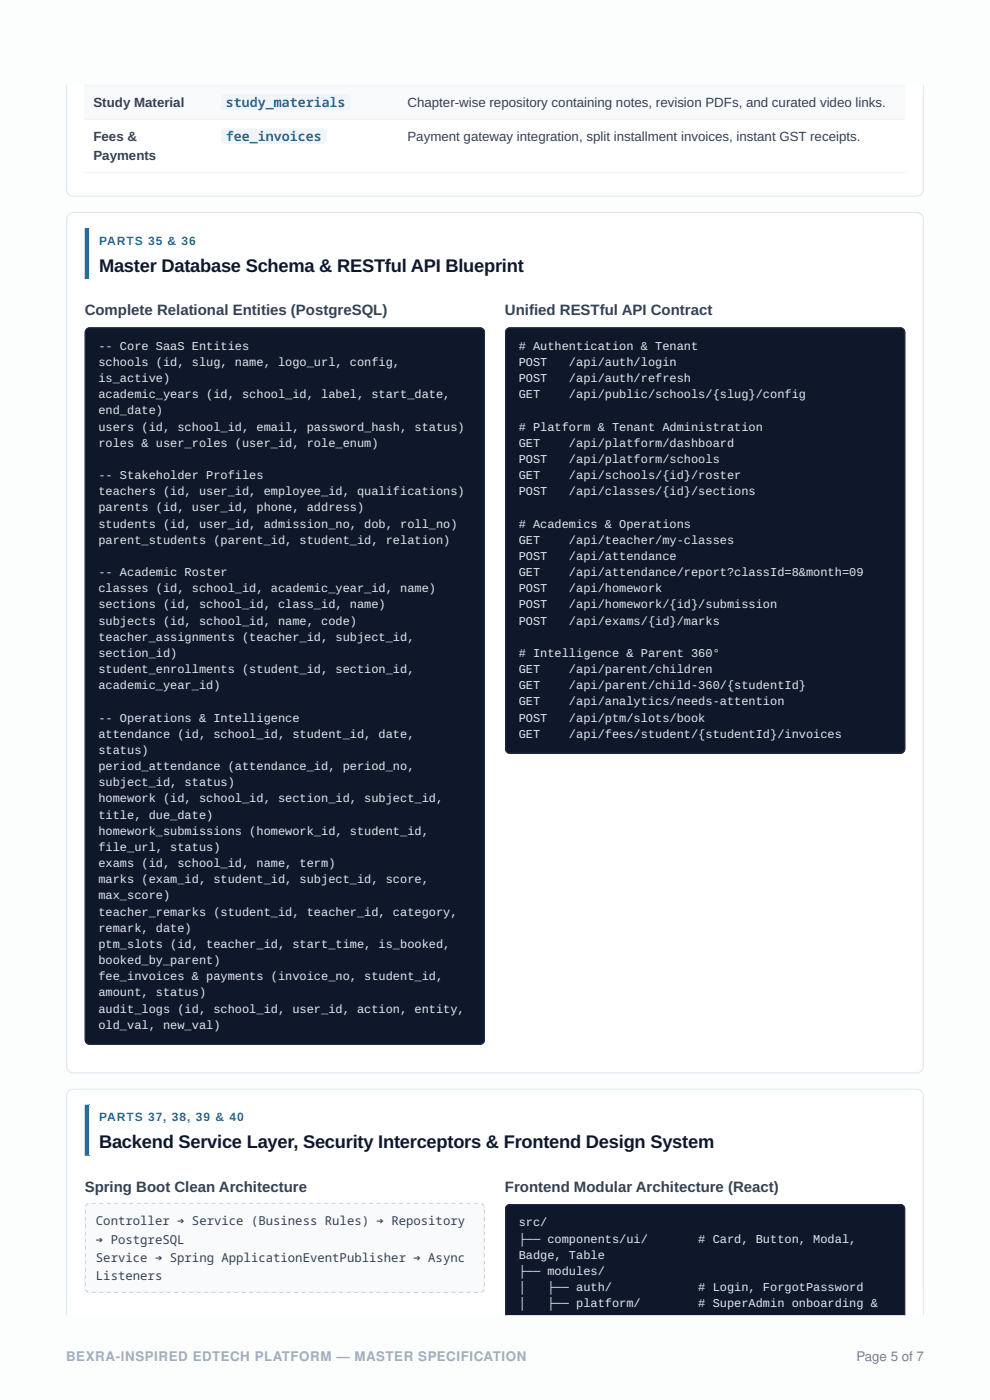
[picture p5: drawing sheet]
<svg xmlns="http://www.w3.org/2000/svg" width="210mm" height="297mm" viewBox="0 0 210 297" stroke-linecap="round" stroke-linejoin="round" font-family="sans-serif">
<defs><g id="words">
<g font-size="3.9" fill="#0f172a">
<text x="21" y="57.7">Master Database Schema &amp; RESTful API Blueprint</text>
<text x="21" y="243.6">Backend Service Layer, Security Interceptors &amp; Frontend Design System</text>
</g>
<g font-size="3.2" fill="#334155">
<text x="18" y="66.9">Complete Relational Entities (PostgreSQL)</text>
<text x="107.1" y="66.9">Unified RESTful API Contract</text>
<text x="18" y="252.8">Spring Boot Clean Architecture</text>
<text x="107.1" y="252.8">Frontend Modular Architecture (React)</text>
</g>
<g font-size="2.8" fill="#334155">
<text x="19.8" y="22.7">Study Material</text>
<text x="86.4" y="22.7">Chapter-wise repository containing notes, revision PDFs, and curated video links.</text>
<text x="19.8" y="29.9">Fees &amp;</text>
<text x="86.4" y="29.9">Payment gateway integration, split installment invoices, instant GST receipts.</text>
<text x="19.8" y="34">Payments</text>
</g>
<g font-size="2.8" fill="#0369a1">
<text x="47.9" y="22.8">study_materials</text>
<text x="47.9" y="30">fee_invoices</text>
</g>
<text font-size="2.8" fill="#a0aec0" x="14" y="288.6">BEXRA-INSPIRED EDTECH PLATFORM — MASTER SPECIFICATION</text>
<text font-size="2.8" fill="#718096" x="181.7" y="288.6">Page 5 of 7</text>
<g font-size="2.6" fill="#334155">
<text x="20.3" y="259.9">Controller ➔ Service (Business Rules) ➔ Repository</text>
<text x="20.3" y="263.8">➔ PostgreSQL</text>
<text x="20.3" y="267.7">Service ➔ Spring ApplicationEventPublisher ➔ Async</text>
<text x="20.3" y="271.5">Listeners</text>
</g>
<g font-size="2.5" fill="#0284c7">
<text x="21" y="51.9">PARTS 35 &amp; 36</text>
<text x="21" y="237.9">PARTS 37, 38, 39 &amp; 40</text>
</g>
<g font-size="2.5" fill="#e2e8f0">
<text x="20.9" y="74.2">-- Core SaaS Entities</text>
<text x="20.9" y="77.6">schools (id, slug, name, logo_url, config,</text>
<text x="110" y="74.2"># Authentication &amp; Tenant</text>
<text x="110" y="77.6">POST</text>
<text x="120.7" y="77.6">/api/auth/login</text>
<text x="20.9" y="81.1">is_active)</text>
<text x="110" y="81.1">POST</text>
<text x="120.7" y="81.1">/api/auth/refresh</text>
<text x="20.9" y="84.5">academic_years (id, school_id, label, start_date,</text>
<text x="20.9" y="87.9">end_date)</text>
<text x="110" y="84.5">GET</text>
<text x="120.7" y="84.5">/api/public/schools/{slug}/config</text>
<text x="20.9" y="91.4">users (id, school_id, email, password_hash, status)</text>
<text x="20.9" y="94.8">roles &amp; user_roles (user_id, role_enum)</text>
<text x="110" y="91.4"># Platform &amp; Tenant Administration</text>
<text x="110" y="94.8">GET</text>
<text x="120.7" y="94.8">/api/platform/dashboard</text>
<text x="20.9" y="101.6">-- Stakeholder Profiles</text>
<text x="110" y="98.2">POST</text>
<text x="110" y="101.6">GET</text>
<text x="120.7" y="98.2">/api/platform/schools</text>
<text x="120.7" y="101.6">/api/schools/{id}/roster</text>
<text x="20.9" y="105.1">teachers (id, user_id, employee_id, qualifications)</text>
<text x="110" y="105.1">POST</text>
<text x="120.7" y="105.1">/api/classes/{id}/sections</text>
<text x="20.9" y="108.5">parents (id, user_id, phone, address)</text>
<text x="20.9" y="111.9">students (id, user_id, admission_no, dob, roll_no)</text>
<text x="110" y="111.9"># Academics &amp; Operations</text>
<text x="20.9" y="115.4">parent_students (parent_id, student_id, relation)</text>
<text x="110" y="115.4">GET</text>
<text x="110" y="118.8">POST</text>
<text x="120.7" y="115.4">/api/teacher/my-classes</text>
<text x="120.7" y="118.8">/api/attendance</text>
<text x="20.9" y="122.2">-- Academic Roster</text>
<text x="20.9" y="125.6">classes (id, school_id, academic_year_id, name)</text>
<text x="110" y="122.2">GET</text>
<text x="110" y="125.6">POST</text>
<text x="120.7" y="122.2">/api/attendance/report?classId=8&amp;month=09</text>
<text x="120.7" y="125.6">/api/homework</text>
<text x="20.9" y="129.1">sections (id, school_id, class_id, name)</text>
<text x="110" y="129.1">POST</text>
<text x="120.7" y="129.1">/api/homework/{id}/submission</text>
<text x="20.9" y="132.5">subjects (id, school_id, name, code)</text>
<text x="20.9" y="135.9">teacher_assignments (teacher_id, subject_id,</text>
<text x="110" y="132.5">POST</text>
<text x="120.7" y="132.5">/api/exams/{id}/marks</text>
<text x="20.9" y="139.4">section_id)</text>
<text x="20.9" y="142.8">student_enrollments (student_id, section_id,</text>
<text x="110" y="139.4"># Intelligence &amp; Parent 360°</text>
<text x="110" y="142.8">GET</text>
<text x="120.7" y="142.8">/api/parent/children</text>
<text x="20.9" y="146.2">academic_year_id)</text>
<text x="110" y="146.2">GET</text>
<text x="110" y="149.7">GET</text>
<text x="120.7" y="146.2">/api/parent/child-360/{studentId}</text>
<text x="120.7" y="149.7">/api/analytics/needs-attention</text>
<text x="20.9" y="153.1">-- Operations &amp; Intelligence</text>
<text x="110" y="153.1">POST</text>
<text x="120.7" y="153.1">/api/ptm/slots/book</text>
<text x="20.9" y="156.5">attendance (id, school_id, student_id, date,</text>
<text x="20.9" y="159.9">status)</text>
<text x="110" y="156.5">GET</text>
<text x="120.7" y="156.5">/api/fees/student/{studentId}/invoices</text>
<text x="20.9" y="163.4">period_attendance (attendance_id, period_no,</text>
<text x="20.9" y="166.8">subject_id, status)</text>
<text x="20.9" y="170.2">homework (id, school_id, section_id, subject_id,</text>
<text x="20.9" y="173.7">title, due_date)</text>
<text x="20.9" y="177.1">homework_submissions (homework_id, student_id,</text>
<text x="20.9" y="180.5">file_url, status)</text>
<text x="20.9" y="183.9">exams (id, school_id, name, term)</text>
<text x="20.9" y="187.4">marks (exam_id, student_id, subject_id, score,</text>
<text x="20.9" y="190.8">max_score)</text>
<text x="20.9" y="194.2">teacher_remarks (student_id, teacher_id, category,</text>
<text x="20.9" y="197.7">remark, date)</text>
<text x="20.9" y="201.1">ptm_slots (id, teacher_id, start_time, is_booked,</text>
<text x="20.9" y="204.5">booked_by_parent)</text>
<text x="20.9" y="207.9">fee_invoices &amp; payments (invoice_no, student_id,</text>
<text x="20.9" y="211.4">amount, status)</text>
<text x="20.9" y="214.8">audit_logs (id, school_id, user_id, action, entity,</text>
<text x="20.9" y="218.2">old_val, new_val)</text>
<text x="110" y="260.2">src/</text>
<text x="110" y="263.6">├── components/ui/</text>
<text x="148.1" y="263.6"># Card, Button, Modal,</text>
<text x="110" y="267">Badge, Table</text>
<text x="110" y="270.5">├── modules/</text>
<text x="110" y="273.9">│</text>
<text x="116.1" y="273.9">├── auth/</text>
<text x="148.1" y="273.9"># Login, ForgotPassword</text>
<text x="110" y="277.3">│</text>
<text x="116.1" y="277.3">├── platform/</text>
<text x="148.1" y="277.3"># SuperAdmin onboarding &amp;</text>
</g>
</g></defs>
<g fill="#fcfdfd">
<path d="M0 0h210v297h-210z"/>
<path d="M14 18h182v261h-182z"/>
</g>
<path d="M14 18h182v23.8h-182z" fill="#fff"/>
<g fill="#e2e8f0">
<path d="M14.3 40.1l181.4 .1a1.33 1.33 0 0 1-1.3 1.3h-178.8a1.33 1.33 0 0 1-1.3-1.4zM14 40.1h182a1.59 1.59 0 0 1-1.6 1.7h-178.8a1.59 1.59 0 0 1-1.6-1.7z" fill-rule="evenodd"/>
<path d="M14.3 18h1.3v23.5a1.33 1.33 0 0 1-1.3-1.3zM14 18h1.6v23.8a1.59 1.59 0 0 1-1.6-1.6z" fill-rule="evenodd"/>
<path d="M194.4 18h1.3v22.2a1.21 1.21 0 0 1-1.3 1.2zM194.4 18h1.6v22.2a1.45 1.45 0 0 1-1.6 1.5z" fill-rule="evenodd"/>
</g>
<g fill="#f8fafc">
<path d="M18 18.1h27v7.2h-27z"/>
<path d="M45 18.1h39.6v7.2h-39.6z"/>
<path d="M84.6 18.1h107.4v7.2h-107.4z"/>
</g>
<path d="M18 18.1h174M18 25.3h174M18 36.6h174" fill="none" stroke="#f1f5f9" stroke-width=".26"/>
<path d="M14 44.9h182v182.8h-182z" fill="#fff"/>
<path d="M14.5 45.7l.7-.4 .4-.1h178.8a1.33 1.33 0 0 1 1.3 1.3v179.6a1.33 1.33 0 0 1-1.3 1.4h-178.8a1.33 1.33 0 0 1-1.3-1.4v-179.6zM14.3 45.6l.8-.6 .5-.1h178.8a1.59 1.59 0 0 1 1.6 1.6v179.6a1.59 1.59 0 0 1-1.6 1.6h-178.8a1.59 1.59 0 0 1-1.6-1.6v-179.6z" fill-rule="evenodd" fill="#e2e8f0"/>
<path d="M18.9 48.4v10.8zM18 48.4h.9v10.8h-.9z" fill-rule="evenodd" fill="#0284c7"/>
<path d="M18 69.4h84.9v152.3h-84.9z" fill="#0f172a"/>
<path d="M18.5 69.9l.5-.2h82.8a.8 .8 0 0 1 .8 .8v150.1a.8 .8 0 0 1-.8 .8h-82.8a.8 .8 0 0 1-.8-.8v-150.1zM18.4 69.6l.6-.2h82.8a1.06 1.06 0 0 1 1.1 1.1v150.1a1.06 1.06 0 0 1-1.1 1.1h-82.8a1.06 1.06 0 0 1-1-1.1v-150.1z" fill-rule="evenodd" fill="#1e293b"/>
<path d="M107.1 69.4h84.9v90.5h-84.9z" fill="#0f172a"/>
<path d="M107.6 69.9l.6-.2h82.8a.8 .8 0 0 1 .8 .8v88.4a.8 .8 0 0 1-.8 .8h-82.8a.8 .8 0 0 1-.8-.8v-88.4zM107.6 69.6l.6-.2h82.8a1.06 1.06 0 0 1 1 1.1v88.4a1.06 1.06 0 0 1-1 1h-82.8a1.06 1.06 0 0 1-1.1-1v-88.4z" fill-rule="evenodd" fill="#1e293b"/>
<path d="M14 230.9h182v48.1h-182z" fill="#fff"/>
<g fill="#e2e8f0">
<path d="M14.5 231.7l.7-.5h.4v47.8h-1.3v-46.5zM14.7 231.2l.9-.3v48.1h-1.6v-46.5l.1-.5z" fill-rule="evenodd"/>
<path d="M194.4 231.2a1.33 1.33 0 0 1 1.3 1.3v46.5h-1.3zM194.4 230.9a1.59 1.59 0 0 1 1.6 1.6v46.5h-1.6z" fill-rule="evenodd"/>
<path d="M14.5 231.7l.7-.5h.4h178.8a1.33 1.33 0 0 1 1.3 1.3h-181.4zM14.7 231.2l.9-.3h178.8a1.59 1.59 0 0 1 1.6 1.6h-182a1.59 1.59 0 0 1 .7-1.3z" fill-rule="evenodd"/>
</g>
<path d="M18.9 234.4v10.8zM18 234.4h.9v10.8h-.9z" fill-rule="evenodd" fill="#0284c7"/>
<path d="M18 255.2h84.9v19.1h-84.9z" fill="#f8fafc"/>
<g fill="#cbd5e1">
<path d="M18.2 273.2l84.4 .1a.8 .8 0 0 1-.8 .7h-82.8a.8 .8 0 0 1-.8-.8zM18 273.2l84.9 .1a1.06 1.06 0 0 1-1.1 1h-82.8a1.06 1.06 0 0 1-1-1.1z" fill-rule="evenodd"/>
<path d="M18.5 255.7l.6-.3-.1 18.6a.8 .8 0 0 1-.8-.7v-17.1zM18.2 255.6l.5-.4h.4l-.1 19.1a1.06 1.06 0 0 1-1-1v-17.1z" fill-rule="evenodd"/>
<path d="M101.8 255.4a.8 .8 0 0 1 .8 .8v17.1a.67 .67 0 0 1-.8 .7zM101.8 255.2a1.06 1.06 0 0 1 1.1 1v17.1a.97 .97 0 0 1-1.1 1z" fill-rule="evenodd"/>
<path d="M18.5 255.7l.5-.3h82.8a.67 .67 0 0 1 .8 .9h-84.4zM18.2 255.6l.8-.4h82.8a.97 .97 0 0 1 1 1.1h-84.8z" fill-rule="evenodd"/>
</g>
<path d="M107.1 255.4h84.9v23.6h-84.9z" fill="#0f172a"/>
<g fill="#1e293b">
<path d="M107.6 255.9l.6-.2v23.3h-.8v-22.5zM107.3 255.9l.5-.4 .4-.1v23.6h-1.1v-22.5z" fill-rule="evenodd"/>
<path d="M190.9 255.7h.1a.8 .8 0 0 1 .8 .8v22.5h-.9zM190.9 255.4h.1a1.06 1.06 0 0 1 1 1.1v22.5h-1.1z" fill-rule="evenodd"/>
<path d="M107.6 255.9l.6-.2h82.8a.8 .8 0 0 1 .8 .8h-84.4zM107.3 255.9l.9-.5h82.8a1.06 1.06 0 0 1 1 1.1h-84.9z" fill-rule="evenodd"/>
</g>
<g fill="#f1f5f9">
<path d="M46.9 20h27.5v3.4h-27.5z"/>
<path d="M46.9 27.2h22.4v3.4h-22.4z"/>
</g>
<use href="#words"/>
</svg>
